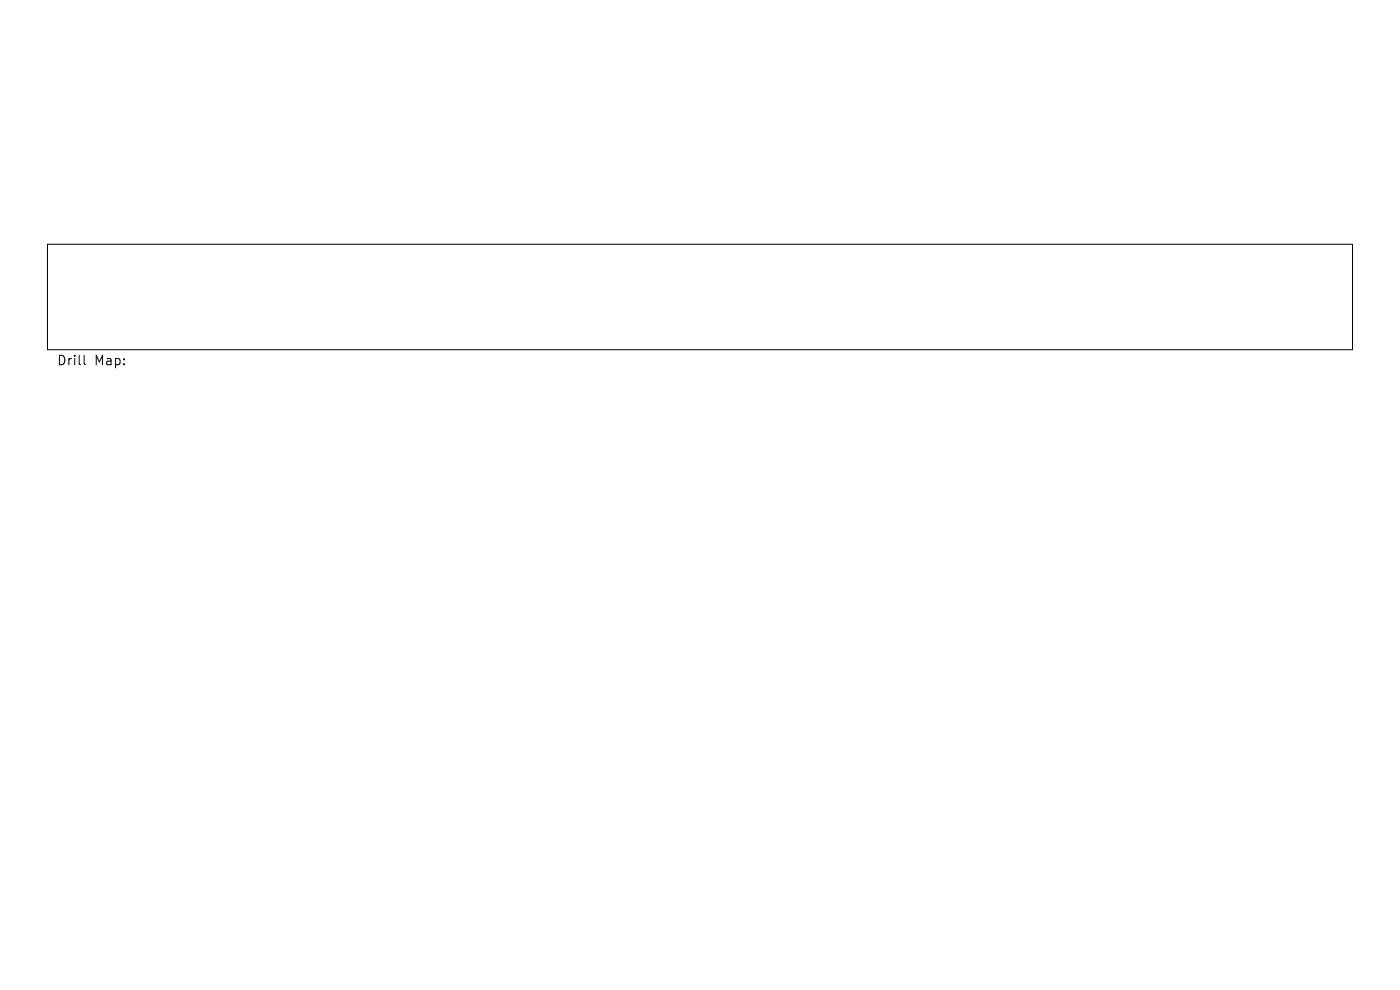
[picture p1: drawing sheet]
<svg xmlns="http://www.w3.org/2000/svg" width="297mm" height="210mm" viewBox="0 0 297 210" stroke-linecap="round" stroke-linejoin="round" font-family="sans-serif">
<defs><g id="words">
<g font-size="2.8">
<text x="12" y="77.8">Drill</text>
<text x="20" y="77.8">Map:</text>
</g>
</g></defs>
<path d="M10.1 51.8h276.8v22.4h-276.8zM17.8 75.4v1.7l.3 .3" fill="none" stroke="#000" stroke-width=".21"/>
<use href="#words"/>
</svg>
